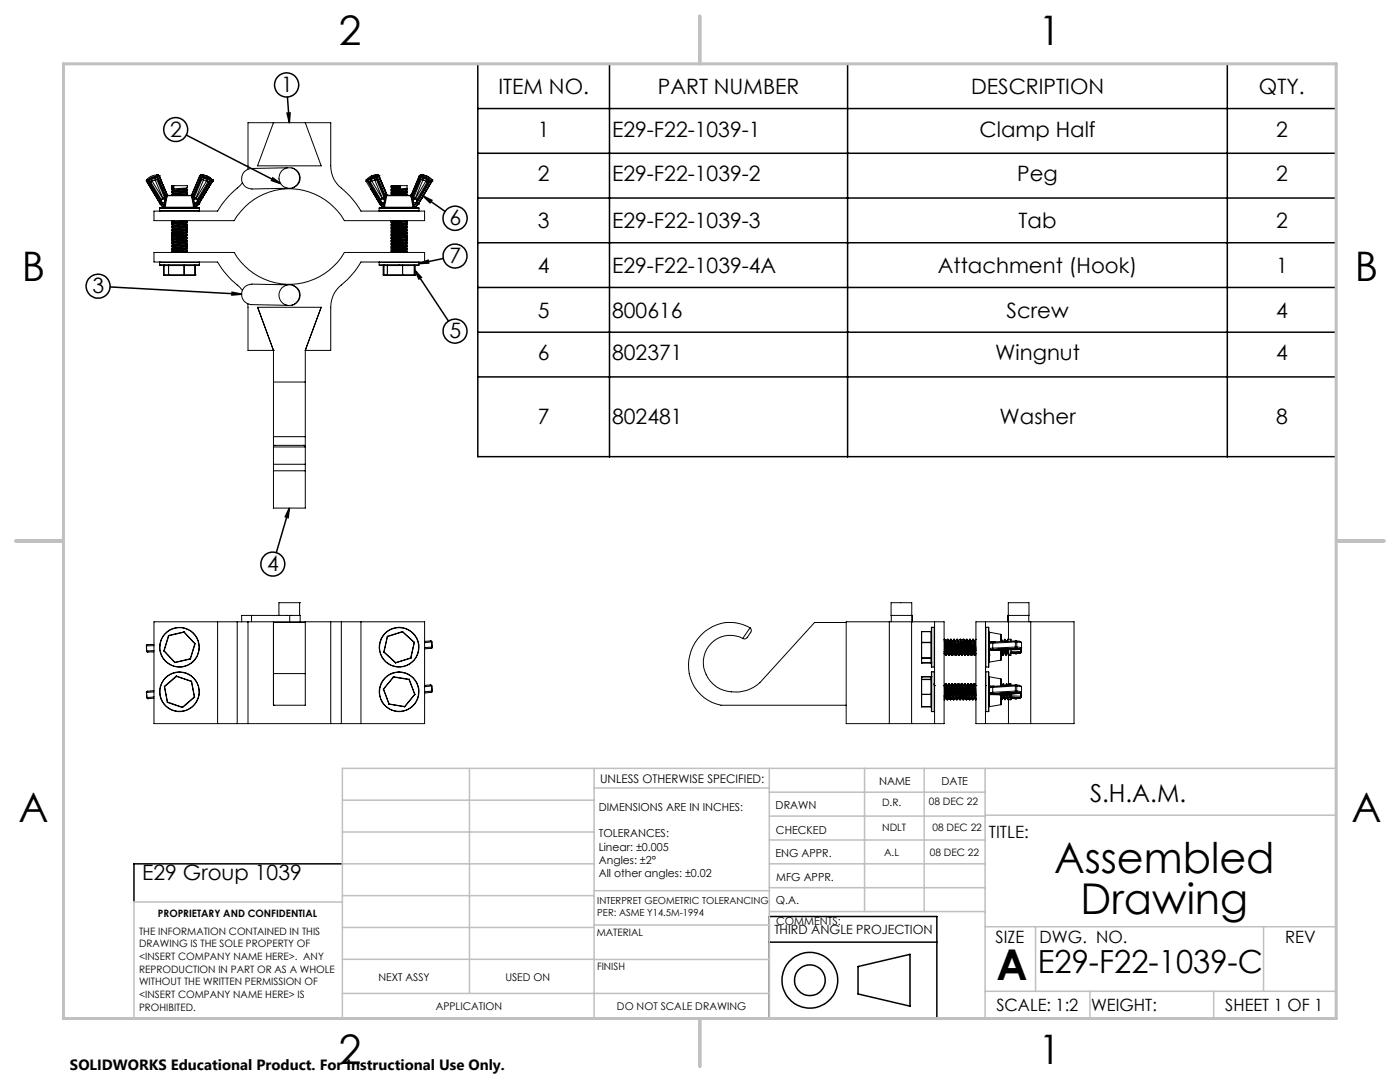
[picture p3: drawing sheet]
<svg xmlns="http://www.w3.org/2000/svg" width="279mm" height="216mm" viewBox="0 0 279 216" stroke-linecap="round" stroke-linejoin="round" font-family="sans-serif">
<defs><g id="words">
<g font-size="8.5">
<text x="210.4" y="174.2">Assembled</text>
<text x="215.6" y="182.3">Drawing</text>
<text x="198.9" y="195.5">A</text>
</g>
<g font-size="8.1">
<text x="67.6" y="8.9">2</text>
<text x="207.3" y="8.9">1</text>
<text x="4.4" y="56.1">B</text>
<text x="270.4" y="56.1">B</text>
<text x="3.7" y="164.1">A</text>
<text x="269.7" y="164.1">A</text>
<text x="67.6" y="212.4">2</text>
<text x="207.3" y="212.4">1</text>
</g>
<text font-size="6.3" x="207.1" y="194.1">E29-F22-1039-C</text>
<text font-size="4.9" x="217.6" y="160">S.H.A.M.</text>
<g font-size="4.2">
<text x="56.1" y="18.4">1</text>
<text x="99.5" y="18.7">ITEM NO.</text>
<text x="131.3" y="18.7">PART NUMBER</text>
<text x="193.8" y="18.7">DESCRIPTION</text>
<text x="251.2" y="18.7">QTY.</text>
<text x="33.9" y="27.3">2</text>
<text x="107.3" y="27.3">1</text>
<text x="122.1" y="27.3">E29-F22-1039-1</text>
<text x="195.5" y="27.3">Clamp Half</text>
<text x="254.7" y="27.3">2</text>
<text x="107.3" y="36.2">2</text>
<text x="122.1" y="36.2">E29-F22-1039-2</text>
<text x="203" y="36.2">Peg</text>
<text x="254.7" y="36.2">2</text>
<text x="89.7" y="45">6</text>
<text x="107.3" y="45.5">3</text>
<text x="122.1" y="45.5">E29-F22-1039-3</text>
<text x="203.3" y="45.5">Tab</text>
<text x="254.7" y="45.5">2</text>
<text x="89.7" y="52.5">7</text>
<text x="18.5" y="58.5">3</text>
<text x="107.3" y="54.4">4</text>
<text x="122.2" y="54.4">E29-F22-1039-4A</text>
<text x="187.2" y="54.4">Attachment (Hook)</text>
<text x="254.7" y="54.4">1</text>
<text x="107.3" y="63.4">5</text>
<text x="122.2" y="63.4">800616</text>
<text x="200.9" y="63.4">Screw</text>
<text x="254.7" y="63.4">4</text>
<text x="89.7" y="67.5">5</text>
<text x="107.3" y="71.9">6</text>
<text x="122.2" y="71.9">802371</text>
<text x="198.6" y="71.9">Wingnut</text>
<text x="254.7" y="71.9">4</text>
<text x="107.4" y="84.7">7</text>
<text x="122.2" y="84.7">802481</text>
<text x="199.5" y="84.7">Washer</text>
<text x="254.7" y="84.7">8</text>
<text x="53.3" y="114">4</text>
<text x="28.4" y="175.6">E29 Group 1039</text>
</g>
<g font-size="3.4">
<text x="197.3" y="167.2">TITLE:</text>
<text x="198.7" y="188.1">SIZE</text>
<text x="207.5" y="188.1">DWG. NO.</text>
<text x="256.5" y="188.2">REV</text>
<text x="198.8" y="201.7">SCALE: 1:2</text>
<text x="217.7" y="201.8">WEIGHT:</text>
<text x="244.5" y="201.7">SHEET 1 OF 1</text>
</g>
<text font-size="3" x="14" y="213.5">SOLIDWORKS Educational Product. For Instructional Use Only.</text>
<text font-size="2.5" x="154.5" y="186.4">THIRD ANGLE PROJECTION</text>
<text font-size="2.4" x="119.8" y="156.2">UNLESS OTHERWISE SPECIFIED:</text>
<g font-size="2.2">
<text x="119.5" y="161.8">DIMENSIONS ARE IN INCHES:</text>
<text x="154.8" y="161.4">DRAWN</text>
<text x="175.4" y="156.6">NAME</text>
<text x="187.9" y="156.7">DATE</text>
<text x="119.5" y="167.1">TOLERANCES:</text>
<text x="154.9" y="166.3">CHECKED</text>
<text x="119.5" y="169.7">Linear: ±0.005</text>
<text x="119.5" y="172.4">Angles: ±2°</text>
<text x="154.8" y="171">ENG APPR.</text>
<text x="119.5" y="175">All other angles: ±0.02</text>
<text x="154.9" y="175.7">MFG APPR.</text>
<text x="154.9" y="180.4">Q.A.</text>
<text x="154.9" y="184.6">COMMENTS:</text>
</g>
<g font-size="2.1">
<text x="75.5" y="195.7">NEXT ASSY</text>
<text x="100.9" y="195.7">USED ON</text>
<text x="86.9" y="201.5">APPLICATION</text>
<text x="123.1" y="201.6">DO NOT SCALE DRAWING</text>
</g>
<g font-size="2">
<text x="176" y="160.8">D.R.</text>
<text x="185.3" y="160.7">08 DEC 22</text>
<text x="176.1" y="165.7">NDLT</text>
<text x="186.1" y="165.7">08 DEC 22</text>
<text x="176.4" y="170.7">A.L</text>
<text x="185.6" y="170.7">08 DEC 22</text>
<text x="31.5" y="182.9">PROPRIETARY AND CONFIDENTIAL</text>
<text x="27.8" y="186.5">THE INFORMATION CONTAINED IN THIS</text>
<text x="27.8" y="189">DRAWING IS THE SOLE PROPERTY OF</text>
<text x="27.8" y="191.6">&lt;INSERT COMPANY NAME HERE&gt;. ANY</text>
<text x="119.1" y="186.7">MATERIAL</text>
<text x="27.8" y="194.1">REPRODUCTION IN PART OR AS A WHOLE</text>
<text x="27.8" y="196.6">WITHOUT THE WRITTEN PERMISSION OF</text>
<text x="119.1" y="193.5">FINISH</text>
<text x="27.8" y="199.1">&lt;INSERT COMPANY NAME HERE&gt; IS</text>
<text x="27.8" y="201.7">PROHIBITED.</text>
</g>
<g font-size="1.9">
<text x="119.2" y="180.5">INTERPRET GEOMETRIC TOLERANCING</text>
<text x="119.2" y="182.9">PER: ASME Y14.5M-1994</text>
</g>
</g></defs>
<g fill="none" stroke="#000" stroke-width=".2">
<path d="M29.2 35.9v.3M29.2 35.9l.3 .2M29.2 35.9h.1M29.2 36.2h.1M29.2 36.2l2.8 4.5M29.5 36.1l-.3 .1M29.5 36.1l2.7 4.4M29.7 36.3l2.5 4.1M29.8 36.3h-.1M29.8 36.3h.3M29.8 36.3l2.5 4.1M29.8 35.8l-.1 .2v.3"/>
<path d="M29.8 35.8h.1M29.9 35.8l.3 .1M29.9 35.8l-.2 .2 .1 .3M30.1 36.3l2.1 3.5M30.2 35.9l-.1 .4M30.2 35.9l.2 .3M30.4 36.2l-.3 .1M30.4 36.2l2.1 3.4M30.9 35.6l.4 .2M30.9 35.6l-.7 .3M30.9 35.6l.1 .3M31 35.9l-.6 .3"/>
<path d="M31 35.9l1.5 3.6M31.1 35.3l.4 .3M31.1 35.3l-.7 .2-.6 .3M31.1 35.3l.3 .3M31.1 35.3h.1M31.1 35.3l-.2 .3M31.1 35.3l-1.2 .5M31.2 34.9h.1M31.3 34.9l.3 .1M31.3 35.8l-.3 .1M31.3 35.8l1.5 3.6M31.4 35.6h.1"/>
<path d="M31.4 35.6l-.1 .2M31.4 35.6l1.6 3.8M31.5 35.2a2.09 2.09 0 0 0-2 .9M31.5 35.2l1.7 4.1M31.5 35.6l1.6 3.7M31.5 35v.2M31.5 35l.2 .1M31.5 35a2.61 2.61 0 0 0-2.3 .9M31.5 35h.1M31.6 35l.2 .1M31.7 35.1l1.8 3.9M31.7 35.1l-.2 .1"/>
<path d="M31.7 35.1h.1M31.8 35.1h.1M31.8 35.1l1.6 3.8M32.2 39.8l.1 .6M32.5 39.5l.3 .1M32.5 39.6l.3 .1M32.5 39.6l-.3 .2M32.5 39.5v.1M32.8 39.4v.2M32.8 39.7l-.6 .1M32.8 39.4l-.3 .1M32.8 39.4h.2"/>
<path d="M32.8 39.7l.1 .6M32.8 39.6v.1M33 39.4l.1 .1M33.1 39.5h.1M33.1 39.5l-.2 .8M33.1 39.5l-.3 .1M33.1 39.3v.2M33.1 39.3l-.1 .1M33.1 39.5l-.1 .8M33.2 38.8v.5M33.2 38.8l.1 .3M33.2 38.8l.1 .1"/>
<path d="M33.2 38.8l.2 .2M33.2 39.3h.1M33.2 39.3l-.4 1.9M33.3 39.3l-.4 1.9M33.3 39.1h.1M33.3 38.9l.1 .1M33.3 38.9h.1M33.3 39.1h4.9M33.3 39.1v.2M33.4 38.9l.1 .1M33.4 39l-.1 .1M33.4 39h.1"/>
<path d="M33.4 39h4.7M34.2 37.7l.4 .3M34.2 38.3l.4 .3M34.2 37.1l.4 .2M34.2 38.8l.4-.1-.4 .2M34.2 38.2l.1 .1M34.2 38.8l.1 .1M34.2 38.9v.1M34.4 38.2h-.1M34.4 38.8l-.1 .1M34.6 38.1l-.4 .2M34.6 37.5l-.4 .2"/>
<path d="M34.6 38v.1M34.6 38.6v.2M34.6 37.3v.2M34.6 38.6l-.4 .2M34.6 38l-.4 .2M34.6 38.1l-.4 .1M34.6 37.5h.1M34.7 37.3h-.1M34.7 37l-.4 .1M34.7 37v.6l-.5 .1M34.7 37h2.7v.5M34.7 37h-.5v.6h.2"/>
<path d="M37 37.8l-2.4 .3M37 38.5l-2.4 .2M37.1 39h.1M37.3 38h.1M37.3 38.6h.1M37.4 37.5l-3.1 .3M37.4 38.1l-3.1 .3M37.4 38.7l-2.9 .3M37.4 37.9h-.2M37.4 38.5h-.2M37.4 38.1a4.2 4.2 0 0 1-2.5 .4l-.3 .1M37.4 38.7l-.5 .3"/>
<path d="M37.4 37.5a4.2 4.2 0 0 1-2.5 .4l-.3 .1M37.4 38.5l-.3-.2v.2l.3 .1M37.4 37.9l-.3-.3v.2l.3 .2M37.4 38l-3.2 .3M37.4 38.6l-3.2 .3M37.4 37.9h.1M37.4 38v.1M37.4 38.5v.1M37.4 38.6v.1M38.1 39l.1 .1M38.1 39h.1M38.2 39.1h.1"/>
<path d="M38.2 39l.1 .1M38.2 39.1v.2M38.2 39.3l.4 1.9M38.3 38.9l-.2 .1M38.4 39.3h-.2M38.4 39.3l.4 1.9M38.4 38.8l-.2 .2M38.4 38.8v.5M38.4 38.8l-.1 .3M38.5 39.3v.2M38.5 39.3l.1 .1M38.5 39.5h.1"/>
<path d="M38.5 39.5l.1 .8M38.5 39.5l.2 .8M38.5 39.5l.3 .1M38.6 39.4l-.1 .1M38.6 39.4h.2M38.8 39.7l.6 .1M38.8 39.4v.2M38.8 39.4l.3 .1M38.8 39.7l-.1 .6M38.8 39.6v.1M39.1 39.5l-.3 .1M39.1 39.5v.1"/>
<path d="M39.1 39.6l.3 .2M39.1 39.6l-.3 .1M39.4 39.8l-.1 .6M39.8 35.1l-1.6 3.8-.1 .1M39.8 35.1h.1M39.9 35.1l.2 .1M39.9 35.1l-1.6 3.8M40 35l-.2 .1M40 35h.1M40.1 35a2.5 2.5 0 0 1 2.2 .9M40.1 35.2a2.09 2.09 0 0 1 2 .9M40.1 35v.2"/>
<path d="M40.1 35.6h.1M40.1 35l-.2 .1M40.1 35.2l-1.7 4.1M40.1 35.6l-1.6 3.7M40.1 35.6l.2 .2M40.1 35.6l-1.5 3.8M40.3 35.8l.3 .1M40.3 35.8l-1.5 3.6M40.4 34.9h.1M40.4 34.9l1 .2 1 .8M40.4 34.9l-.4 .1M40.5 35.3l1.2 .5"/>
<path d="M40.5 35.3l.1 .3M40.5 35.3l-.4 .3M40.5 35.3l.7 .2 .5 .3M40.5 35.3h.1M40.6 35.9l.6 .3M40.6 35.9l-1.5 3.6M40.6 35.6l.8 .3M40.6 35.6l-.3 .2M40.6 35.6v.3M41.2 36.2l.3 .1M41.2 36.2l-2.1 3.4M41.4 35.9l.1 .4"/>
<path d="M41.4 35.9l-.2 .3M41.5 36.3l-2.1 3.5M41.7 35.8l.1 .2v.3M41.7 35.8h.1M41.7 35.8l-.3 .1M41.7 35.8l.1 .5M41.8 36.3h.1M41.8 36.3h-.3M41.8 36.3l-2.5 4.1M42.1 36.1l.3 .1M42.1 36.1l-2.7 4.4M42.3 35.9l-.2 .2"/>
<path d="M42.3 35.9l.1 .3M42.3 35.9h.1M42.4 35.9v.2M42.4 35.9v.3M42.4 35.9h.1M42.4 36.2h.1M42.4 36.2l-2.8 4.5M42.4 36.2l-2.7 4.5M42.4 36.1v.1M49.4 33.8l.1-9.3h16.5v8.6a5.8 5.8 0 0 0 2.7 4.9l2.1 2.3 1.2 1.8h12.7v1.9h-16a12.7 12.7 0 0 0-22 0h-16v-1.9h12.7a18.1 18.1 0 0 1 4.4-5l.6-.6M54.6 24.5l-3.2 8.6h12.7l-3.2-8.6M57.3 33.5l-7.1 .1a2.05 2.05 0 0 0-2 2.1 2.05 2.05 0 0 0 2.1 2l7.1-.1"/>
<path d="M58.3 33.5a2.05 2.05 0 0 1 1.6 2 2.05 2.05 0 0 1-1.6 2M73.1 36.2l2.7 4.5M73.1 35.9v.3M73.1 35.9h.1M73.1 35.9l.2 .2M73.3 36.1l-.2 .1M73.3 36.1l2.7 4.4M73.6 36.3l2.5 4.1M73.6 36.3h.1M73.6 36.3h.3M73.7 35.8l-.2 .2 .1 .3M73.7 35.8h.1"/>
<path d="M73.7 35.8l.3 .1M73.7 35.8l-.1 .2v.3M73.9 36.3l2.1 3.5M73.9 37.6l1.9 3.1M74 35.9l-.1 .4M74 35.9l.2 .3M74.2 36.2l-.3 .1M74.2 36.2l2.1 3.4M74.8 35.6l.3 .2M74.8 35.6l-.8 .3M74.8 35.6v.3M74.8 35.9l-.6 .3"/>
<path d="M74.8 35.9l1.5 3.6M74.9 35.3l.4 .3M74.9 35.3l-.6 .2-.6 .3M74.9 35.3l.3 .3M74.9 35.3h.1M74.9 35.3l-.1 .3M74.9 35.3l-1.2 .5M75 34.9h.1M75 34.9l-.8 .2M75.1 35.8l-.3 .1M75.1 35.8l1.5 3.6M75.1 34.9h.1"/>
<path d="M75.1 34.9l.3 .1M75.2 35.6h.1M75.2 35.6l-.1 .2M75.2 35.6l1.6 3.8M75.3 35.2a2.09 2.09 0 0 0-2 .9M75.3 35.2l1.7 4.1M75.3 35.6l1.6 3.7M75.3 35l.2 .1M75.3 35v.2M75.3 35a2.5 2.5 0 0 0-2.2 .9M75.3 35h.1M75.4 35l.2 .1"/>
<path d="M75.4 35h.1M75.5 35.1l-.2 .1M75.5 35.1l1.6 3.8M75.5 35.1h.1M75.6 35.1h.1M75.6 35.1l1.6 3.8M76 39.8l.1 .6M76.3 39.5l.4 .1M76.3 39.6l.3 .1M76.3 39.6l-.3 .2M76.3 39.5v.1M76.6 39.4l.1 .2"/>
<path d="M76.6 39.7l-.6 .1M76.6 39.4l-.3 .1M76.6 39.4h.2M76.6 39.7l.1 .6M76.7 39.6l-.1 .1M76.8 39.4l.1 .1M76.9 39.5h.1M76.9 39.5l-.2 .8M76.9 39.5l-.2 .1M76.9 39.3v.2M76.9 39.3l-.1 .1M76.9 39.5l-.1 .8"/>
<path d="M77 39.3h.1M77 38.8v.5M77 38.8l.1 .3M77 38.8l.1 .1M77 39.3l-.4 1.9M77.1 39.3l-.3 1.9M77.1 39.1h.1M77.1 38.9l.2 .1M77.1 38.9h.1M77.2 39.1l-.1 .2M77.2 39.1h4.8M77.2 38.9l.1 .1"/>
<path d="M77.2 38.9l.2 .1zM77.2 38.9h.1M77.3 39h4.6M77.3 39l-.1 .1M78.1 38.1l.2 .2M78.1 38.8l.2 .1M78.1 37.5l.2 .1M78.1 37.9l.3 .2M78.1 38.5l.3 .2M78.1 37.3l.3 .1M78.1 37.8v.1M78.1 38v.1"/>
<path d="M78.1 38.7v.1M78.2 38.6l-.1 .1M78.2 38h-.1M78.3 38h-.2M78.3 38.6l-.2 .1M78.4 37.4l-.3 .1M78.4 38.1h-.3M78.4 38.7l-.3 .1M78.4 38.2l-.3 .2M78.4 38.8l-.2 .2M78.4 37.6l-.3 .2M78.4 38.1v.1"/>
<path d="M78.4 38.7v.1M78.4 37.4v.2M79.8 37.3l-1.4 .1M79.8 37.4l-1.4 .2M79.8 37.4l.1 .2M79.8 37.3v.1M79.9 37.6l-1.8 .2M79.9 37h1.3v.5M79.9 37h-1.8v.5M79.9 37l-1.8 .2M79.9 37v.6M79.9 37l-.1 .3"/>
<path d="M80.9 37.7l-2.5 .4M80.9 38.4l-2.5 .3M80.9 37.9l-2.5 .3M80.9 38.5l-2.5 .3M80.9 38.4l.3-.2-3.1 .2M80.9 37.7l.3-.1-3.1 .3M80.9 38.5l.3 .2M80.9 37.9l.3 .2M80.9 38.4v.1M80.9 37.7v.2M81.1 38.3h.1M81.1 38.9l.1 .1"/>
<path d="M81.1 37.6l.1 .1M81.2 37.8l-.3 .1M81.2 38.5h-.3M81.2 38.1l-3.1 .3M81.2 38.7l-2.6 .3M81.2 38.8l-1.5 .2M81.2 37.8l-.2 .2M81.2 38.5l-.2 .1M81.2 38.8l-.2 .2M81.2 37.7l-.3 .1M81.2 38.3l-.3 .1M81.2 37.7v.1"/>
<path d="M81.2 38.1v.1M81.2 38.3v.2M81.2 38.7v.1M81.9 39l.1 .1M81.9 39h.1M82 39l.1 .1M82 39.1l.1 .2M82 39.1h.1M82.1 39.3l.3 1.9M82.1 38.9l-.1 .1M82.2 39.3l.3 1.9M82.2 38.8v.5"/>
<path d="M82.2 38.8l-.1 .1M82.2 39.3h-.1M82.2 38.8l-.1 .3M82.2 38.8l-.2 .2M82.3 39.5h.1M82.3 39.5l.1 .8M82.3 39.3v.2M82.3 39.3v.1M82.3 39.5l.2 .1M82.3 39.4v.1M82.3 39.4h.3M82.5 39.6l.1 .1"/>
<path d="M82.6 39.4l.3 .1M82.6 39.7l.6 .1M82.6 39.4l-.1 .2M82.6 39.7l-.2 .6M82.9 39.6l.3 .2M82.9 39.6l-.3 .1M82.9 39.5l-.4 .1M82.9 39.5v.1M83.2 39.8l-.1 .6M83.7 35.1l.2 .1M83.7 35.1h.1M83.7 35.1l-1.6 3.8"/>
<path d="M83.9 35l-.2 .1M83.9 35a2.61 2.61 0 0 1 2.2 .9M83.9 35.2a2.09 2.09 0 0 1 2 .9M83.9 35v.2M83.9 35.6h.1M83.9 35h.1M83.9 35.2l-1.7 4.1M83.9 35.6l-1.6 3.7M83.9 35.6l.2 .2M83.9 35.6l-1.6 3.8M84.1 35.8l.3 .1M84.1 35.8l-1.5 3.6"/>
<path d="M84.2 34.9h.1M84.2 34.9l1 .2M84.2 34.9l-.3 .1M84.2 34.9a2.62 2.62 0 0 1 2 1M84.3 35.3l.6 .2 .6 .3M84.3 35.3l-.4 .3M84.3 35.3l1.2 .5M84.3 35.3h.1M84.3 35.3l.2 .3M84.4 35.9l.6 .3M84.4 35.9l-1.5 3.6M84.5 35.6l.7 .3"/>
<path d="M84.5 35.6l-.4 .2M84.5 35.6l-.1 .3M84.7 38.8l-1.2 1.9M85 36.2l.3 .1M85 36.2l-2.1 3.4M85.2 35.9l.1 .4M85.2 35.9l-.2 .3M85.3 36.3l-2.1 3.5M85.4 37.6l-1.9 3.1M85.5 35.8l.1 .2-.1 .3M85.5 35.8l-.3 .1M85.5 35.8l.2 .3-.1 .2"/>
<path d="M85.5 35.8h.1M85.5 36.3h.1M85.5 36.3h-.2M85.5 36.3l-2.4 4.1M85.6 36.3l-2.5 4.1M85.9 36.1l.2 .1M85.9 36.1l-2.7 4.4M86.1 35.9v.3M86.1 35.9l-.2 .2M86.1 36.2l-2.7 4.5M86.1 35.9h.1M86.1 36.2h.1"/>
<path d="M86.2 35.9v.3M86.2 35.9h.1M86.2 36.2h.1M86.2 36.2l-2.7 4.5M31.9 42.1h.1M31.9 41.5h7.9M31.9 52.9h.1M31.9 42.1h7.9M31.9 52.4h.1M31.9 52.4h7.9M31.9 52.9h7.9M31.9 41.5v.6"/>
<path d="M31.9 52.4v.5M31.9 52.3v.1M32 40.7h.1M32 40.7l.8 .7M32.2 40.5l.6 .7M32.2 40.5l-.2 .2M32.2 40.4l.1 .1M32.3 40.5h.1M32.3 40.4h-.1M32.3 40.4v.1M32.7 53h.1M32.7 54.9h.1"/>
<path d="M32.7 53v1.9M32.7 53h6.2M32.7 54.9h6.2M32.8 41.4v.1M32.8 54.9h6.1M32.8 41.5h.1M32.8 41.3l.1 .2M32.8 41.3v.1M32.8 41.2v.1M32.8 41.2h.1M32.9 41.3h5.8M32.9 41.3l.1 .2"/>
<path d="M32.9 40.4l-.1 .3-.5-.2M32.9 40.4h.1M32.9 40.4l-.6 .1M32.9 40.3h.1M32.9 41.3l-.1 .2M32.9 40.3v.1M32.9 41.2v.1M32.9 40.4l-.2 .4-.4-.3M33 40.3l-.1 .1M33.6 53h.1M33.6 54.9h.1M33.6 53v1.9"/>
<path d="M33.7 53v1.9M34.2 44l.4 .3M34.2 44.7l.4 .2M34.2 45.3l.4 .3M34.2 45.9l.4 .3M34.2 46.6l.4 .2M34.2 47.2l.4 .3M34.2 47.8l.4 .3M34.2 48.5l.4 .3M34.2 49.1l.4 .3M34.2 49.7l.4 .3M34.2 44.5h.4l-.4 .2"/>
<path d="M34.2 45.8l.4-.1-.4 .2M34.2 46.4h.4l-.4 .2M34.2 47.1l.4-.1-.4 .2M34.2 48.3h.4l-.4 .2M34.2 49l.4-.1-.4 .2M34.2 44.5l.2 .1M34.2 47.1h.2M34.2 49.6h.2M34.2 45.2l.1 .1M34.2 45.8l.1 .1M34.2 46.4l.1 .1M34.2 47.7l.1 .1"/>
<path d="M34.2 48.3l.1 .1M34.2 49l.1 .1M34.2 50.2l.1 .1M34.4 45.2h-.1M34.4 45.8l-.1 .1M34.4 46.5h-.1M34.4 47.7l-.1 .1M34.4 48.4h-.1M34.4 49h-.1M34.4 50.3h-.1M34.6 45.1l-.4 .2M34.6 47.6l-.4 .2"/>
<path d="M34.6 49.5l-.4 .2M34.6 44.3v.2M34.6 44.9v.2M34.6 45.6v.2M34.6 46.2v.2M34.6 46.8v.2M34.6 47.5v.2M34.6 48.1v.2M34.6 48.8v.1M34.6 49.4v.2M34.6 50v.2M34.6 44.3l-.4 .2"/>
<path d="M34.6 44.9l-.4 .3M34.6 45.6l-.4 .2M34.6 46.2l-.4 .2M34.6 46.8l-.4 .3M34.6 47.5l-.4 .2M34.6 48.1l-.4 .2M34.6 48.8l-.4 .2M34.6 49.4l-.4 .2M34.6 50l-.4 .2M34.6 45.1l-.4 .1M34.6 47.6l-.4 .1M34.6 49.5l-.4 .1"/>
<path d="M34.8 44l-.5 .1M36.7 53h.1M36.7 54.9h.1M36.7 53v1.9M36.8 53v1.9M37 44l-2.4 .3M37 44.2l-2.4 .3M37 44.8l-2.4 .3M37 45.4l-2.4 .3M37 46.1l-2.4 .3M37 46.7l-2.4 .3M37 47.3l-2.4 .3"/>
<path d="M37 48l-2.4 .3M37 48.6l-2.4 .3M37 49.2l-2.4 .3M37 49.9l-2.4 .3M37.1 44l.3 .3M37.1 50.4h.1M37.1 44l.3 .2M37.3 44.3h.1M37.3 44.9h.1M37.3 45.6h.1M37.3 46.8h.1M37.3 47.5h.1"/>
<path d="M37.3 48.8h.1M37.3 49.4h.1M37.3 50h.1M37.4 44.5l-3.1 .3M37.4 45.1l-3.1 .3M37.4 45.7l-3.1 .3M37.4 46.4l-3.1 .3M37.4 47l-3.1 .3M37.4 47.6l-3.1 .3M37.4 48.3l-3.1 .3M37.4 48.9l-3.1 .3M37.4 49.5l-3.1 .3"/>
<path d="M37.4 50.2l-2.6 .2M37.4 44.2h-.2M37.4 44.8l-.2 .1M37.4 45.5h-.2M37.4 46.1h-.2M37.4 46.7l-.2 .1M37.4 47.4h-.2M37.4 48h-.2M37.4 48.6l-.2 .1M37.4 49.3h-.2M37.4 49.9l-.2 .1M37.4 44.5a4.2 4.2 0 0 1-2.5 .4h-.3"/>
<path d="M37.4 45.1a4.2 4.2 0 0 1-2.5 .4l-.3 .1M37.4 45.7a4.2 4.2 0 0 1-2.5 .4l-.3 .1M37.4 46.4a4.2 4.2 0 0 1-2.5 .4h-.3M37.4 47a4.2 4.2 0 0 1-2.5 .4l-.3 .1M37.4 47.6a4.2 4.2 0 0 1-2.5 .4l-.3 .1M37.4 48.3a4.2 4.2 0 0 1-2.5 .4l-.3 .1M37.4 48.9a4.2 4.2 0 0 1-2.5 .4l-.3 .1M37.4 49.5a4.2 4.2 0 0 1-2.5 .5h-.3M37.4 50.2l-.4 .1M37.4 50.1l-3.1 .3 .3-.2h-.4M37.4 44.8l-.3-.2v.2l.3 .2M37.4 45.5l-.3-.2v.1l.3 .2"/>
<path d="M37.4 46.1l-.3-.2v.2l.3 .1M37.4 46.7l-.3-.2v.2l.3 .2M37.4 47.4l-.3-.2v.1l.3 .2M37.4 48l-.3-.2v.2l.3 .2M37.4 48.6l-.3-.2v.2l.3 .2M37.4 49.3l-.3-.2v.1l.3 .2M37.4 49.9l-.3-.2v.2l.3 .2M37.4 44.3l-3.2 .4M37.4 45l-3.2 .3M37.4 45.6l-3.2 .3M37.4 46.2l-3.2 .4M37.4 46.9l-3.2 .3"/>
<path d="M37.4 47.5l-3.2 .3M37.4 48.2l-3.2 .3M37.4 48.8l-3.2 .3M37.4 49.4l-3.2 .3M37.4 44.2v.1M37.4 44.3v.2M37.4 44.8v.1M37.4 45v.1M37.4 45.5h.1M37.4 45.6v.1M37.4 46.1l-.1 .1M37.4 46.2v.2"/>
<path d="M37.4 46.7v.1M37.4 46.9v.1M37.4 47.4h.1M37.4 47.5v.1M37.4 48l-.1 .1M37.4 48.2v.1M37.4 48.6v.1M37.4 48.8v.1M37.4 49.3v.1M37.4 49.4v.1M37.4 49.9v.1M37.4 50.1v.1"/>
<path d="M38.6 41.2l.1 .1M38.6 40.3h.1M38.6 40.3v.1M38.6 40.4l.3 .4 .4-.3M38.6 40.4h.1M38.7 41.3l-.1 .2M38.7 41.3v.1M38.7 40.4l.1 .3 .5-.2M38.7 40.4l.6 .1M38.7 40.3v.1M38.7 41.4v.1M38.7 41.4l.1 .1"/>
<path d="M38.8 41.2h-.2M38.8 41.2v.1M38.8 41.5h-.1M38.8 41.5h.1M38.8 41.3l-.1 .1M38.8 41.3v.1M38.8 41.4v.1M38.8 41.4h.1M38.9 53h.1M38.9 54.9h.1M38.9 53v1.9M39.3 40.5h.1"/>
<path d="M39.3 40.4h.1M39.3 40.4v.1M39.4 40.5l.2 .2M39.4 40.5l-.6 .7M39.6 40.7l-.8 .7M39.6 40.7h.1M39.7 40.7l-.9 .7M39.7 40.7h.1M39.7 40.7l-.9 .8M39.7 52.3l.1 .1M39.8 42.1h-.1M39.8 52.9h-7.9"/>
<path d="M39.8 41.5v.6M39.8 52.4v.5M48.4 57.9l-.6-.6a17.8 17.8 0 0 1-4.4-5h-12.7v-1.9h16a12.7 12.7 0 0 0 22 0h16v1.9h-12.7a18.1 18.1 0 0 1-4.4 5 5.5 5.5 0 0 0-1.6 4v8.6h-5.1M57.4 56.8l-7.1-.1a2.05 2.05 0 0 0-2.1 2 2.05 2.05 0 0 0 2 2.1l7.1 .1M58.3 56.9a2.05 2.05 0 0 1 1.6 2 2.05 2.05 0 0 1-1.6 2M75.7 41.5h7.9M75.7 42.1h.1M75.7 52.9h7.9M75.7 42.1h7.9M75.7 52.4h7.9M75.7 41.5v.6M75.7 52.4v.5"/>
<path d="M75.7 52.3v.1M75.8 40.7h.1M75.8 40.7l.8 .7M76 40.5l.6 .7M76 40.5l-.2 .2M76.1 40.4v.1M76.1 40.4h.1M76.1 40.5h.1M76.5 53h.1M76.5 54.9h.1M76.5 53v1.9M76.5 53h6.3"/>
<path d="M76.5 54.9h6.3M76.6 54.9h.1M76.6 41.4v.1M76.6 53h.1M76.6 53v1.9M76.6 41.5h.1M76.6 41.2h.2M76.6 41.2v.1M76.6 41.3l.2 .2M76.6 41.3v.1M76.7 41.3l.1 .2M76.7 41.3h5.7"/>
<path d="M76.7 40.4l-.1 .3-.5-.2M76.7 40.4h.1M76.7 40.4l-.6 .1M76.7 40.3h.1M76.7 41.3l-.1 .2M76.7 40.3v.1M76.8 41.2l-.1 .1M76.8 40.4l-.3 .4-.4-.3M76.8 40.3v.1M77.3 53h.1M77.3 54.9h.1M77.3 53v1.9"/>
<path d="M78.1 44.5l.2 .1M78.1 45.1l.2 .2M78.1 45.8l.2 .1M78.1 46.4l.2 .1M78.1 47l.2 .2M78.1 47.7l.2 .1M78.1 48.3l.2 .1M78.1 48.9l.2 .2M78.1 49.6l.2 .1M78.1 50.2l.2 .1M78.1 44.2l.3 .2M78.1 44.9l.3 .1"/>
<path d="M78.1 45.5l.3 .2M78.1 46.1l.3 .2M78.1 46.8l.3 .2M78.1 47.4l.3 .2M78.1 48l.3 .2M78.1 48.7l.3 .2M78.1 49.3l.3 .2M78.1 50l.3 .1M78.1 44.4v.1M78.1 44.8h.1M78.1 45v.1M78.1 45.6v.2"/>
<path d="M78.1 46.3v.1M78.1 46.9v.1M78.1 47.3v.1M78.1 47.6v.1M78.1 48.2v.1M78.1 48.8v.1M78.1 49.2v.1M78.1 49.5v.1M78.1 49.8v.1M78.1 50.1v.1M78.2 44.3l-.1 .1M78.2 44.9l-.1 .1"/>
<path d="M78.2 45.6h-.1M78.2 46.2l-.1 .1M78.2 46.8l-.1 .1M78.2 47.5l-.1 .1M78.2 48.1l-.1 .1M78.2 48.8h-.1M78.2 49.4l-.1 .1M78.2 50l-.1 .1M78.2 44l-.1 .1M78.3 44.3l-.2 .1M78.3 45h-.2M78.3 45.6h-.2"/>
<path d="M78.3 46.2l-.2 .1M78.3 46.9h-.2M78.3 47.5l-.2 .1M78.3 48.2h-.2M78.3 48.8h-.2M78.3 49.4l-.2 .1M78.3 50.1h-.2M78.4 44.4l-.3 .1M78.4 45l-.3 .1M78.4 45.7l-.3 .1M78.4 46.3l-.3 .1M78.4 47h-.3"/>
<path d="M78.4 47.6l-.3 .1M78.4 48.2l-.3 .1M78.4 48.9h-.3M78.4 49.5l-.3 .1M78.4 50.1l-.3 .1M78.4 44.6l-.3 .2M78.4 45.2l-.3 .2M78.4 45.8l-.3 .2M78.4 46.5l-.3 .2M78.4 47.1l-.3 .2M78.4 47.7l-.3 .2M78.4 48.4l-.3 .2"/>
<path d="M78.4 49l-.3 .2M78.4 49.6l-.3 .2M78.4 44.4v.2M78.4 45v.2M78.4 45.7v.1M78.4 46.3v.2M78.4 47v.1M78.4 47.6v.1M78.4 48.2v.2M78.4 48.9v.1M78.4 49.5v.1M78.4 50.1v.2"/>
<path d="M78.4 50.3l-.2 .1M78.9 44l-.8 .1M80.1 50.4l1.1-.1-.2 .1M80.1 44l-2 .1M80.3 53h.1M80.3 54.9h.1M80.3 53v1.9M80.4 53v1.9M80.9 44.1l-2.5 .3M80.9 44.7l-2.5 .3M80.9 45.4l-2.5 .3M80.9 46l-2.5 .3"/>
<path d="M80.9 46.6l-2.5 .4M80.9 47.3l-2.5 .3M80.9 47.9l-2.5 .3M80.9 48.5l-2.5 .4M80.9 49.2l-2.5 .3M80.9 49.8l-2.5 .3M80.9 44.2l-2.5 .4M80.9 44.9l-2.5 .3M80.9 45.5l-2.5 .3M80.9 46.1l-2.5 .4M80.9 46.8l-2.5 .3M80.9 47.4l-2.5 .3"/>
<path d="M80.9 48l-2.5 .4M80.9 48.7l-2.5 .3M80.9 49.3l-2.5 .3M80.9 50l-2.5 .3M80.9 44.7l.3-.1-3.1 .2M80.9 45.4l.3-.2-3.1 .2M80.9 47.3l.3-.2-3.1 .3M80.9 47.9l.3-.2-3.1 .2M80.9 49.2l.3-.2-3.1 .3M80.9 49.8l.3-.2-3.1 .3M80.9 44.2l.3 .3M80.9 44.9l.3 .2"/>
<path d="M80.9 45.5l.3 .2M80.9 46.1l.3 .3M80.9 46.8l.3 .2M80.9 47.4l.3 .2M80.9 48l.3 .3M80.9 48.7l.3 .2M80.9 49.3l.3 .2M80.9 50l.3 .2M80.9 44.1v.1M80.9 44.7v.2M80.9 45.4v.1M80.9 46v.1"/>
<path d="M80.9 46.6v.2M80.9 47.3v.1M80.9 47.9v.1M80.9 48.5v.2M80.9 49.2v.1M80.9 49.8v.2M81 44l-.1 .1M81.1 44.6l.1 .1M81.1 45.3h.1M81.1 45.9l.1 .1M81.1 46.5l.1 .1M81.1 47.2h.1"/>
<path d="M81.1 47.8l.1 .1M81.1 48.4l.1 .1M81.1 49.1h.1M81.1 49.7l.1 .1M81.1 50.3l.1 .1M81.2 44v.1M81.2 44.2h-.3M81.2 44.8l-.3 .1M81.2 45.4l-.3 .1M81.2 46.1h-.3M81.2 46.7l-.3 .1M81.2 47.3l-.3 .1"/>
<path d="M81.2 48h-.3M81.2 48.6l-.3 .1M81.2 49.2l-.3 .1M81.2 49.9l-.3 .1M81.2 44.5l-3.1 .3M81.2 45.1l-3.1 .3M81.2 45.7l-3.1 .3M81.2 46.4l-3.1 .3M81.2 47l-3.1 .3M81.2 47.6l-3.1 .3M81.2 48.3l-3.1 .3M81.2 48.9l-3.1 .3"/>
<path d="M81.2 49.5l-3.1 .3M81.2 50.2l-2.3 .2M81.2 45.8l-3.1 .2M81.2 46.5l-3.1 .2M81.2 48.4l-3.1 .2M81.2 44.2l-.2 .1M81.2 44.8l-.2 .1M81.2 45.4l-.2 .2M81.2 46.1l-.2 .1M81.2 46.7l-.2 .1M81.2 47.3l-.2 .2M81.2 48l-.2 .1"/>
<path d="M81.2 48.6l-.2 .2M81.2 49.2l-.2 .2M81.2 49.9l-.2 .1M81.2 45.8l-.3 .2M81.2 46.5l-.3 .1M81.2 48.4l-.3 .1M81.2 44.1h-.3M81.2 44.7l-.3 .1M81.2 45.3l-.3 .1M81.2 46h-.3M81.2 46.6l-.3 .1M81.2 47.2l-.3 .1"/>
<path d="M81.2 47.9h-.3M81.2 48.5l-.3 .1M81.2 49.1l-.3 .1M81.2 49.8h-.3M81.2 44.1v.1M81.2 44.5h.1M81.2 44.7v.1M81.2 45.1v.1M81.2 45.3v.1M81.2 45.7v.1M81.2 46v.1M81.2 46.4h.1"/>
<path d="M81.2 46.6v.1M81.2 47v.1M81.2 47.2v.1M81.2 47.6v.1M81.2 47.9v.1M81.2 48.3h.1M81.2 48.5v.1M81.2 48.9v.1M81.2 49.1v.1M81.2 49.5v.1M81.2 49.8v.1M81.2 50.2h.1"/>
<path d="M82.4 41.2v.1M82.4 40.4l.3 .4 .4-.3M82.4 40.4h.1M82.4 40.3h.1M82.4 40.3v.1M82.4 41.3l-.1 .2M82.4 41.3l.1 .1M82.4 40.4l.2 .3 .4-.2M82.4 40.4l.6 .1M82.5 41.4l-.1 .1M82.5 41.4l.1 .1M82.5 41.2h-.1"/>
<path d="M82.5 41.2l.1 .1M82.6 41.3l-.1 .1M82.6 41.3v.1M82.6 41.5h-.1M82.6 41.5h.1M82.6 41.4v.1M82.6 41.4h.1M82.7 52.9v.1M82.7 41.5h.1M82.7 41.5h-.1M82.7 41.4v.1M82.7 54.9h.1"/>
<path d="M82.7 53h.1M82.7 53v1.9M82.8 52.9v.1M82.8 54.9h-6.2M82.8 54.9h.1M82.8 53h.1M82.8 53v1.9M83 40.5h.1M83.1 40.4h.1M83.1 40.4l-.1 .1M83.1 40.4v.1M83.2 40.5l.2 .2"/>
<path d="M83.2 40.5l-.7 .7M83.4 40.7l-.8 .7M83.4 40.7h.1M83.5 40.7l-.8 .7M83.5 40.7h.1M83.6 52.3v.1M83.6 42.1h.1M83.6 41.5v.6M83.6 52.4v.5M49.4 60.6l.1 9.3h5.1M51.4 61.3l3.2 8.6M54.6 69.9h.1"/>
<path d="M54.6 69.9v17.2M54.6 76.2h6.3M60.9 69.9h.1M60.9 69.9v17.2M60.9 69.9l3.2-8.6h-12.7l3.2 8.6M54.6 89.2v3.4M54.6 93.9v7.5h6.3v-7.5M54.6 89.1l.2-.2h5.9l.2 .2M54.6 89.1v.1M54.6 87.1v2M54.6 92.6v1.3M54.6 87.1h6.3"/>
<path d="M54.6 92.6h6.3M54.6 89.2h6.3M54.6 93.9h6.3M60.9 89.2v3.4M60.9 89.1v.1M60.9 87.1v2M60.9 92.6v1.3M29.2 128.9h.1M29.2 128.9v1M29.2 138.2l.1 1M29.2 138.2h.1M29.2 129.9l.3 .2"/>
<path d="M29.2 129.9h.1M29.2 128.9l.1 1M29.2 138.2l.2 1M29.3 129.9l.2 .2M29.3 139.2l.3 .2M29.3 139.2h.1M29.4 139.2l.2 .2M29.4 137.9l-.2 .3M29.5 128.6l-.3 .3M30.7 130.1h-1.2M30.7 128.6h-1.2M30.7 139.3l-1.1 .1"/>
<path d="M30.7 137.8l-1.3 .1M30.7 129.8l-1.4 .1M30.7 128.8l-1.5 .1M30.7 139.1l-1.3 .1M30.7 138l-1.5 .2M32.7 129.8l.1 .1M32.7 129.8v.1M32.7 129.9l2.2 2.3M32.8 129.9h-.1M32.8 129.9l2.1 2.3M32.8 136.9v.1M32.8 137h.1"/>
<path d="M32.8 137l.6 3.1M33.6 126.8l.1 .1M33.6 126.8l-.9 3M33.7 126.8v.1M33.7 126.8h-.1M33.7 126.9l-.9 3M34.9 132.2h.1M35.2 134.9v.1M35.2 134.9h.1M35.2 134.9l-2.4 2M35.2 135l-2.4 2M35.2 135l3 1"/>
<path d="M35.2 134.9l3 1M36.7 126.1v.1M36.7 126.1h.1M36.7 126.1l-3 .7M36.7 126.2l-3 .7M36.7 126.2l2.2 2.2M36.8 126.1l-.1 .1M36.8 126.1l2.1 2.3M38 131.4v.1M38 131.4h.1M38 131.4l-3.1 .8M38 131.5l-3.1 .7"/>
<path d="M38.2 136h.1M38.2 135.9v.1M38.2 136l.6 3.1M38.8 139.1h.1M38.8 139.1l-2.4 2M38.8 139.1l-2.4 2.1M38.9 128.4h.1M38.9 128.4l-.9 3M43.4 124.1h3.9M43.4 124.1h-12.7v20.3h12.7M43.4 124.1v20.3M47.3 124.1h.9"/>
<path d="M47.3 124.1v20.3M48.2 124.1h1.3M49.5 124.1h16.5M49.5 124.1v20.3M50.2 122.8h9.7v1.3M50.2 122.8h-2v1.3M50.2 122.8v1.3M54.6 124.2v10.2M54.6 134.4v6.3M54.6 124.2h.1M54.6 134.4h6.3M54.6 124.2h6.3"/>
<path d="M54.6 124.1v16.6M57.8 122.8v1.3M59.8 120.3h.1M59.8 120.3h-4.1v2.5M59.8 120.3v2.5M60.9 124.2v10.2M60.9 134.4v6.3h-6.3M60.9 124.1v.1M66 124.1h2.1M66 124.1v20.3M68.1 124.1h3.9M68.1 124.1v20.3"/>
<path d="M72 124.1h12.7v20.3h-12.7M72 124.1v20.3M76.5 137.5h.1M76.5 137.5l1.1 3M76.6 137.5h-.1M76.6 137.5l1.1 3M76.6 130.1h.1M76.7 130.1h.1M76.6 130.1l2.3 2.2M76.7 130.1l2.3 2.1M77.3 127h.1M77.3 127l-.7 3.1"/>
<path d="M77.3 127l-.6 3.1M78.5 135.1h.1M78.5 135.1l-2 2.4M78.6 135v.1M78.6 135l-.1 .1M78.6 135.1l-2 2.4M78.6 135.1l3 .5M78.6 135l3.1 .5M78.9 132.3h.1M79 132.2v.1M79 132.2l-.1 .1M80.3 126v.1"/>
<path d="M80.3 126h.1M80.3 126.1l-3 .9M80.3 126l-3 1M80.3 126.1l2.4 2.1M80.4 126l-.1 .1M80.4 126l2.3 2.2M81.6 135.6h.1M81.6 135.6l1.2 2.9M81.7 135.5l-.1 .1M81.7 135.5v.1M81.7 135.6l1.1 2.9M82 131.3h.1"/>
<path d="M82 131.3l-3 .9M82 131.3l-3 1M82.7 128.2h.1M82.7 128.2l-.7 3.1M82.8 138.5h.1M82.8 138.5l-2 2.5M82.8 138.6l-2 2.4M84.7 136.8l1.3-.1 .2 .2M85.9 127.9l.3 .2M85.9 127.9l.2 .2M85.9 127.9l-1.2 .1M86 129.4l-1.3 .1"/>
<path d="M86 138.1l-1.3 .2M86.1 128.1h.1M86.1 136.9h.1M86.1 128.1l.2 1M86.1 136.9l.1 1M86.1 128.1l-1.4 .1M86.1 136.9l-1.4 .1M86.2 136.9l.1 1M86.2 129.1l-.2 .3M86.2 137.9l-.2 .2M86.2 129.1h.1M86.2 137.9h.1"/>
<path d="M86.2 129.1l-1.5 .1M86.2 137.9l-1.5 .1M86.3 129.1l-.3 .3M86.3 137.9l-.3 .2M149.7 125.3a.65 .65 0 0 1 .1 .9l-.7 1a.66 .66 0 0 1-.9 .2M149.7 125.3a8.1 8.1 0 0 0-11.8 4.5 8.1 8.1 0 0 0 6 10.9h25M149.7 125.3l-1.5 2.1M168.9 124.2h-6.3l-10.9 12a7.1 7.1 0 0 1-9.4 .3 5.5 5.5 0 0 1-1.1-7.2 5.5 5.5 0 0 1 7-1.9M177.5 124.1h4.4M177.5 124.1h-8.6v20.3h8.6M177.5 124.1v20.3M177.9 122.8v1.3"/>
<path d="M181.9 124.1h4.6M181.9 124.1v20.3M182 124.1v-3.8h-4.2v2.5h4.3v1.3M183.9 138.5v.1M183.9 126.1v6.2M183.9 135.1v5.9M183.9 135v.1M183.9 126v.1M183.9 135.5v.1M183.9 128.2h.1M183.9 131.3h.1M183.9 132.3h.1"/>
<path d="M183.9 135h.1M183.9 126h.1M183.9 135h1.9M183.9 126h1.9M183.9 132.3h1.9M183.9 128.2h1.9M183.9 126v2.2M183.9 128.2v3.1M183.9 131.3v1M183.9 135v.5M183.9 135.6v5.4M183.9 138.5h1.9"/>
<path d="M183.9 135.6h1.9M183.9 135.5h1.9M183.9 131.3h1.9M185.8 135h.1M185.8 126l.1 .1M185.8 132.3h.1M185.8 138.6h.1M185.8 135.5v.1M185.8 138.5v.1M185.8 128.2h.1M185.8 131.3h.1M185.8 126h.1"/>
<path d="M185.8 126v2.2M185.8 128.2v3.1M185.8 131.3v1M185.8 135v.5M185.8 135.6v5.4M185.9 125.2v7.9M185.9 134.1v7.9M185.9 125.2h.5M185.9 133.1h.5M185.9 134.1h.5M186.3 136.5l.2 .3M186.4 125.2h.1"/>
<path d="M186.4 134.1h.1M186.4 125.2v7.9M186.4 134.1v7.9M186.5 133.1h-.1M186.5 136.8h.1M186.5 124.1h1.9v20.3h-1.9M186.5 124.1v20.3M188.4 136.8h.1M188.4 136.8h.2M188.4 129.9l.3 .8M188.4 130.4h.1M188.4 138.8l.1 .8-.1-.1"/>
<path d="M188.4 136.8l.3 2.5M188.4 127.6l.3 3.1M188.4 127.6h.2M188.5 130.4l-.1 .1M188.5 127.6l.3 3.1 .2-.3M188.6 136.8l.3 2.5M188.6 127.6v.4M188.6 127.6l.2 .3M188.6 136.5l-.1 .3M188.7 136.5h.1l.2 .9 .2 2.2h-.2M188.7 136.5v.1M188.7 130.7h.2"/>
<path d="M188.7 139.3l-.1 .3M188.7 139.3h.2M188.7 139.3l.2 .3M188.7 136.5h.1M188.8 136.5l-.2 .3M188.8 136.5l.3 3.1M188.8 127.9h.1M188.8 127.9h-.1l.3 2.5M188.8 127.9l.3 2.5M188.8 130.6l.1 .1M188.9 136.5l.2 .3h.1M188.9 139.3l.2 .3"/>
<path d="M188.9 139.3v.3M189 130.4h.2M189 127.6h.2l.1 .4M189 127.6l.3 3.1M189 127.6v.1M189.1 136.8l.3 2.5M189.1 130.4l-.2 .3M189.1 127.6l.3 3.1 .3-.3M189.1 130.4l.2 .3M189.1 127.6h.1M189.2 136.8l.2-.3 .3 3.1M189.2 136.8l.3 2.5h-.1"/>
<path d="M189.2 127.6l.3 .3M189.3 136.5l-.2 .3M189.4 139.3l-.2 .3M189.4 139.3h.1M189.4 139.3l.2 .3M189.5 136.5l.3 3.1h-.2M189.5 130.6v.1h-.2M189.5 136.5h-.2v.1M189.5 136.5l.2 .3h.1M189.6 139.6l-.1-.3 .2 .3M189.6 130.4h.2M189.7 127.6l.3 3.1"/>
<path d="M189.7 127.6h.1M189.7 127.6l-.1 .1M189.7 136.8l.3 2.5M189.7 130.4l-.2 .3M189.8 130.4l.2 .3M189.8 130.4l-.3-2.3v-.2h-.2l.3 2.5M189.8 127.6l.3 3.1 .2-.3M189.8 136.8l.3 2.5h-.1M189.8 127.6l.1 .4M189.9 127.6l.2 .3M189.9 136.5l-.2 .3M190 136.6l-.1-.1h.2l.3 3.1h-.2l-.2-.3"/>
<path d="M190 139.3l-.2 .3M190 136.5h.1M190 136.5l-.2 .3M190 136.5l.4 3.1-.2-.3v.3M190.1 127.9l.3 2.5 .2 .3M190.1 127.9h-.2l.3 2.2 .1 .3h.1M190.1 130.6v.1h-.1M190.1 136.5l.2 .3M190.3 127.6l.3 3.1M190.3 127.6h.2M190.3 127.6v.1M190.3 136.8h.2"/>
<path d="M190.3 136.8l.3 2.5M190.4 130.4l-.2 .3M190.4 127.6l.3 3.1 .2-.3M190.5 136.8l.3 2.5h-.2M190.5 127.6v.4M190.5 127.6l.2 .3M190.5 136.5l-.1 .3M190.6 136.6v-.1h.1l.2 .9 .2 2.2h-.2M190.6 139.3l-.1 .3M190.6 139.3l.3 .3M190.6 136.5h.1M190.7 136.5l-.2 .3"/>
<path d="M190.7 136.5l.3 3.1M190.7 127.9h.1M190.7 127.9h-.1l.2 2.2 .1 .3h.2M190.7 127.9l.3 2.5M190.7 130.6l.1 .1h-.2M190.8 136.5l.2 .3h.1M190.9 139.6l-.1-.3 .2 .3M190.9 127.6h.2l.1 .4M190.9 127.6l.3 3.1M190.9 127.6v.1M191 136.8l.3 2.5M191 130.4l-.2 .3"/>
<path d="M191 127.6l.3 3.1 .3-.3M191 130.4l.2 .3M191 127.6h.1M191.1 136.8l.2-.3 .3 3.1M191.1 136.8l.3 2.5M191.1 127.6l.3 .3M191.2 136.5l-.2 .3M191.2 136.5h.2l.1 .9 .2 2.2h-.2M191.2 136.5v.1M191.2 130.7h.2M191.3 139.3l-.2 .3M191.3 139.3h.1"/>
<path d="M191.3 139.3l.2 .3M191.4 130.6v.1M191.4 136.5l.2 .3h.1M191.5 139.3l.1 .3M191.5 139.3v.3M191.5 130.4h.2M191.6 127.6h.1l.1 .4M191.6 127.6l.3 3.1M191.6 127.6l-.1 .1M191.6 136.8l.3 2.5M191.6 130.4l-.1 .3M191.7 127.6l.3 3.1 .2-.3"/>
<path d="M191.7 130.4l.2 .3M191.7 130.4l-.3-2.3v-.2h-.2l.3 2.5M191.7 127.6h.1M191.7 136.8l.4 2.5h-.2M191.8 127.6l.2 .3M191.8 136.5l-.2 .3M191.9 139.3l-.2 .3M191.9 136.5h.1M191.9 136.5l-.2 .3M191.9 136.5l.4 3.1M192 136.5l.3 3.1h-.2l-.2-.3M192 130.6l.1 .1h-.2"/>
<path d="M192 136.5h-.2l.1 .1M192.1 136.5l.1 .3h.2M192.1 139.6v-.3l.1 .3M192.2 127.6l.3 3.1M192.2 127.6h.2M192.2 127.6v.1M192.2 136.8l.3 2.5M192.3 130.4l-.2 .3M192.3 130.4l.2 .3M192.3 130.4l-.2-2.3-.1-.2h-.2l.3 2.2 .1 .3h.1M192.3 127.6l.3 3.1 .2-.3M192.4 136.8l.3 2.5h-.2"/>
<path d="M192.4 127.6v.4M192.4 127.6l.3 .3M192.4 136.5l-.1 .3M192.5 136.6v-.1h.2l.1 .9 .2 2.2h-.2M192.5 139.3l-.1 .3M192.5 139.3l.3 .3M192.5 136.5h.1M192.6 136.5l-.2 .3M192.6 136.5l.3 3.1-.2-.3 .1 .3M192.6 127.9l.3 2.5 .2 .3M192.6 127.9h-.1l.2 2.2 .1 .3h.2M192.7 130.6v.1h-.2"/>
<path d="M192.7 136.5l.2 .3M192.8 127.6l.3 3.1M192.8 127.6h.2M192.8 127.6v.1M192.9 136.8h.1M192.9 136.8l.3 2.5M192.9 130.4l-.2 .3M193 127.6l.3 3.1 .2-.3M193 136.8l.3 2.5M193 127.6l.1 .4M193 127.6l.2 .3M193.1 136.5l-.2 .3"/>
<path d="M193.1 136.6v-.1h.2l.1 .9 .2 2.2h-.2M193.1 130.7h.2M193.2 139.3l-.2 .3M193.2 139.3h.1M193.2 139.3l.2 .3M193.2 136.5h.1M193.2 136.5l-.2 .3M193.2 136.5l.3 3.1M193.2 127.9h.1M193.3 127.9h-.2l.3 2.2v.3h.2M193.3 127.9l.3 2.5M193.3 130.6v.1"/>
<path d="M193.3 136.5l.2 .3h.1M193.4 139.3l.1 .3M193.4 139.3v.3M193.5 127.6h.1l.1 .4M193.5 127.6l.3 3.1M193.5 127.6l-.1 .1M193.5 136.8l.3 2.5M193.5 130.4l-.1 .3M193.6 127.6l.3 3.1 .2-.3M193.6 130.4l.2 .3M193.6 127.6h.1M193.6 136.8l.3-.3 .3 3.1"/>
<path d="M193.6 136.8l.4 2.5h-.2M193.7 127.6l.2 .3M193.7 136.5l-.2 .3M193.7 136.5l.1 .1M193.7 136.5h.2M193.8 139.3l-.2 .3M193.8 139.3h.1M193.9 139.3l.1 .3M193.9 136.5l.3 3.1h-.1M193.9 130.6l.1 .1h-.2M194 136.5l.1 .3h.2M194 139.6v-.3l.1 .3"/>
<path d="M194.1 130.4h.1M194.1 127.6h.2v.4M194.1 127.6l.3 3.1M194.1 127.6v.1M194.1 136.8l.4 2.5M194.2 130.4l-.2 .3M194.2 130.4l.2 .3M194.2 130.4l-.2-2.3-.1-.2h-.2l.4 2.5M194.2 127.6l.3 3.1 .2-.3M194.3 136.8l.3 2.5h-.1M194.3 127.6l.3 .3M194.3 136.5l-.1 .3"/>
<path d="M194.4 136.6v-.1h.2l.2 2.3M194.5 139.3l-.2 .3M194.5 139.3l.3 .3M194.5 136.5h.1M194.5 136.5l-.2 .3M194.5 136.5l.3 3M194.5 127.9h-.1l.2 2.2 .2 .3M194.5 127.9l.3 2M194.6 130.6v.1h-.2M194.6 136.5l.2 .3M194.7 127.6h.1M194.7 127.6v.1"/>
<path d="M194.8 139.6l-.2-.3 .1 .3M194.8 136.8h.1M194.8 130.5l-.2 .2M196.7 133.1h.1M196.7 136.8h.1M196.7 124.1h9M196.7 124.1h-1.9v20.3h1.9M196.7 124.1v20.3M196.7 125.2h.1M196.7 134.1h.1M196.7 125.2v7.9M196.7 134.1v7.9"/>
<path d="M196.7 125.2h.6M196.7 133.1h.6M196.7 134.1h.6M197.3 125.2v7.9M197.3 134.1v7.9M197.3 132l.1 .1M197.3 129.4h.1M197.3 128.4v1M197.3 128.4h.1M197.3 129.7h.1M197.3 129.4l.1 .2M197.3 129.5l.1 .1"/>
<path d="M197.3 138.2l.1 .1M197.3 137.3v.9M197.3 137.3h.1M197.3 138.2h.1M197.3 138.6h.1M197.3 138.2l.1 .2M197.3 138.4h.1M197.3 130.4h.1M197.4 130.4l.2 .3M197.4 129.4v.2M197.4 128.4v1M197.4 138.3v.1"/>
<path d="M197.4 137.2v1.1M197.4 137.2l-.1 .1M197.4 129.6h.1M197.4 128.2l-.1 .2M197.4 128.2h.1M197.4 128.2l-.1 .1M197.4 137.1l-.1 .2M197.4 137.1h.1M197.4 137.1h-.1M197.4 129.6v.1M197.4 138.4v.2M197.4 126.2l-.1 .1"/>
<path d="M197.4 135l-.1 .1M197.4 129.6h.2M197.4 128.2v.2M197.4 129.7l.2 .1M197.4 128.1v.1M197.4 128.1h-.1M197.4 138.4l.2 .1M197.4 137.1v.1M197.4 138.6h.2M197.4 138.4h.1M197.4 136.9v.2M197.4 136.9l-.1 .1"/>
<path d="M197.4 129.7v2.4M197.4 126.2v1.9M197.4 138.6v2.4M197.4 135v1.9M197.4 126.2l2.3 .4M197.4 135l2.3 .5M197.6 137l-.2 .1M197.6 137h.1M197.6 129.8h1.9M197.6 129.6v.2M197.6 128.1v.1M197.6 128.1h-.2"/>
<path d="M197.6 136.9h.7M197.6 138.6h1.9M197.6 138.5v.1M197.6 136.9h-.2M197.6 128.2h-.2M197.6 128.1h1.1M197.6 136.9h.8M197.6 129.6l1.9 .1M197.6 138.5h1.9M198.1 129.3l.2 .3M198.1 129.3l-.7 .1M198.1 128.3l-.7 .1"/>
<path d="M198.1 138.1l.2 .3M198.1 138.1l-.7 .2M198.1 137.2h-.7M198.1 128.3v1M198.1 137.2v.9M198.3 129.6h-.7M198.3 128.1l-.7 .1M198.3 138.4l-.7 .1M198.3 128.1l-.2 .2M198.3 136.9l-.2 .3M198.3 138.4l-.3 .1h.5M198.3 129.6h-.3h.5"/>
<path d="M198.3 129.6h-.3h.4M198.3 138.4l-.3 .1h.4M198.3 138.4h.1M198.3 129.6h.1M198.4 129.6h.1M198.4 138.4h.1M198.4 138.4l.1 .1M198.4 138.5h.1M198.4 129.6h.8M198.4 138.5h.8M198.5 129.6h.1M198.5 138.5h.1"/>
<path d="M198.5 129.6l.7 .1M198.5 138.5h.7M199.1 129.6h-.6M199.1 138.4h.1M199.1 138.4l-.6 .1M199.2 138.4h.2M199.2 129.6h.1M199.2 138.4h.1M199.2 138.4v.1M199.2 129.7h.3M199.2 129.6h.3M199.2 129.6v.1"/>
<path d="M199.2 138.5h.3M199.2 138.5h.1M199.3 129.5l.1 .1M199.4 138.4h.1M199.4 129.6h.1M199.4 138.4l.1 .1M199.4 129.5v.1M199.5 129.6v.1M199.5 138.5h-.3M199.5 138.5h.1M199.5 129.7v.1M199.5 138.5v.1"/>
<path d="M199.5 129.8h.2M199.5 138.6h.2M199.7 129.6l-.2 .1M199.7 138.5h-.2M199.7 126.6l.1 1.4M199.7 135.5l.1 1.3M199.7 129.7l.1 .1M199.7 138.6h.1M199.7 129.8v1.9M199.7 126.6v1.4M199.7 138.6v2M199.7 135.5v1.3"/>
<path d="M199.7 131.7l-2.3 .4M199.7 129.7v.1M199.8 130.4h.2M199.8 129.7h-.1M199.8 138.5l-.1 .1M199.8 129.8l-.1 1.9M199.8 138.6l-.1 2M199.8 136.7l.2 .1 .3-.3v.3M199.8 130.4h.1M199.8 129.6l.1 .8 .2 .3M199.8 129.8h-.1M199.8 138.6h-.1"/>
<path d="M199.8 139.5l.1 .1M199.8 138.5l.2 1.1-.2-.3M199.9 128l-.1-.4 .2 .4M200 129.7l.1 1M200.1 138.5l.1 .8M200.1 129.6l.1 1.1M200.1 130.7h.1M200.2 139.3l-.2 .3M200.2 138.5l.1 .8h-.1M200.2 136.5l.1 .3M200.3 136.5l.3 .3M200.3 128l-.2-.1v.1"/>
<path d="M200.3 129.6l.1 .8h.2M200.4 138.5v.1a.97 .97 0 0 0 .2 1l-.1-1.1M200.4 130.4l-.2 .3M200.4 127.6l.2 .4M200.4 127.6l.1 .4M200.4 129.6l.2 .8M200.4 127.6v.1M200.6 130.4l.2 .3M200.7 138.5l.1 .8M200.7 129.6l.1 1.1M200.7 129.6l.2 1.1M200.8 130.7h.1"/>
<path d="M200.8 139.3h.2l.2 .3M200.8 139.3l-.2 .3M200.8 138.5l.1 .8h-.1M200.8 136.5l.1 .3M200.9 136.5l-.3 .3M200.9 136.5l.1 .3M200.9 136.5l.2 .3M200.9 128h-.1M200.9 129.6l.1 .8M201 138.5l.2 1.1h.6v-.1M201 130.4h.2M201.1 130.4l-.2 .3"/>
<path d="M201.1 129.6l.1 .8 .2 .3M201.1 127.6l.1 .4M201.1 127.6h.7M201.1 127.6l-.1 .1M201.1 138.5l.1 1M201.2 139.5h.6M201.2 127.6h.1M201.2 120.3h4.2v2.5h-4.2zM201.2 122.8h-.1v1.3M201.3 122.8v4.8M201.3 130.5v6.2M201.3 139.6v4.8"/>
<path d="M201.3 136.7l.2-.2h.3v.2M201.3 138.5l.1 .7M201.3 129.6l.1 1.1M201.4 139.2l-.2 .3M201.4 139.2h.1M201.5 138.5v.7M201.5 136.5v.2M201.5 139.2l.3 .3M201.6 138.4l.2 1.1M201.8 138.4v1.1M201.8 127.6v.3M201.8 129.6v1.1h-.4"/>
<path d="M201.8 127.6l-.1 .1M201.8 130.2h1.4M201.8 129.9l1.9 .1M201.8 130.2h1.8M201.8 130.2l.7 .1M201.8 138.9h1.9M201.8 139.2h.7M201.8 139.3l.7 .1M202.5 130.3v.1M202.5 130.3h.4M202.5 139.2v.2M202.5 139.2h.4"/>
<path d="M202.5 129.4h.5M202.5 129.4h.1M202.5 130.4h.5M202.5 130.4h.1M202.5 138.2h.5M202.5 138.2h.1M202.5 139.4h.5M202.5 139.4h.1M202.5 129.4l-4.1 .2M202.5 130.4h-.7h.9M202.5 139.4l-.7-.1 .9 .1M202.5 130.2v.1"/>
<path d="M202.6 139.2h-.1M202.6 129.1l.1 .3M202.6 129.1h.3M202.6 128.1h.3M202.6 137.9l.1 .2M202.6 137.9h.3M202.6 136.9h.3M202.6 128.1v1M202.6 136.9v1M202.6 129.1l-4.5 .2M202.6 128.1l-4.5 .2M202.6 137.9l-4.5 .2"/>
<path d="M202.6 136.9l-4.5 .3M202.7 127.9h.1M202.7 130.4h.1M202.7 136.7h.1M202.7 139.4h.1M202.7 129.4l.9 .1M202.7 138.1l.9 .3M202.7 127.9l-.1 .2M202.7 136.7l-.1 .2M202.7 127.9l-4.4 .2M202.7 136.7l-4.4 .2M202.7 138.1l-4.4 .3"/>
<path d="M202.7 129.4l-4.4 .2M202.8 127.9l.9 .1 .2 .3M202.8 136.7a1.02 1.02 0 0 1 1.1 .4M202.8 127.9l.1 .2M202.8 136.7l.1 .2M202.8 139.2h.1M202.8 130.2l.1 .1M202.9 129.1l.9 .1v.3M202.9 137.9l.9 .1 .1 .1-.1 .2M202.9 129.1l-.2 .3M202.9 130.3l.1 .1M202.9 137.9l-.2 .2"/>
<path d="M202.9 128.1l1 .2M202.9 136.9l1 .2M202.9 138.2l.1 .1M202.9 128.1v1M202.9 136.9v1M202.9 139.2l.1 .1M203 138.2l.3 .1M203 130.4h.1M203 139.3v.1M203 139.3l-.5 .1M203 129.4h.1M203 129.4l.4 .1"/>
<path d="M203 129.4l.5 .1M203 129.4l.2 .1M203 138.2l.5 .1M203 138.3l.2 .1M203 129.4l-3.6 .2M203 138.3l-3.6 .1M203.1 130.2l-.2 .1M203.1 139.2h-.2M203.2 130.2l.2 .1M203.2 139.2h.2M203.2 129.5h.1M203.2 130.2l.3 .1"/>
<path d="M203.2 138.4h.1M203.2 139.2h.3M203.2 130.2h.1M203.2 139.2h.1M203.2 139.2l-1.4-.1 1.8 .1M203.2 129.5l-3.7 .2M203.2 129.5l-3.7 .1M203.2 138.4l-3.7 .1M203.3 138.3h.1M203.3 129.5h.1M203.4 138.3h.1M203.4 130.2v.1"/>
<path d="M203.4 139.2h.1M203.4 129.5h.1M203.4 129.5h-.2M203.4 130.3h.1M203.4 130.3l-.4 .1M203.4 138.3l-.2 .1M203.4 139.2l-.4 .1M203.5 129.5h-.3M203.5 130.3l-.5 .1M203.5 138.3l-.3 .1M203.5 139.2l-.5 .2M203.6 130.2l-.9 .2"/>
<path d="M203.6 139.2l-.9 .2M203.6 138.4l-4.1 .1M203.6 129.5h.1M203.6 138.4h.1M203.6 129.5l-4.1 .2M203.6 138.4l-4 .1M203.7 130l-.1 .2M203.7 130h.1M203.7 138.9l-.1 .3M203.7 138.9l.1 .1M203.7 129.5v.5M203.7 138.3v.6"/>
<path d="M203.8 129.5h-.2M203.8 138.3l-.2 .1M203.8 130l-.2 .2M203.8 139l-.2 .2M203.8 129.3v.7M203.8 138.1v.9M203.8 130h.1M203.8 139h.1M203.9 130l-.2 .3-.9 .1M203.9 139l-.4 .3-.7 .1M203.9 128.3v1.7M203.9 137.1v1.9"/>
<path d="M205.3 122.8v1.3M205.7 124.1h8.6v20.3h-8.6M205.7 124.1v20.3M33.4 140.1h.1M33.4 140.1v.1M33.4 140.2l3 1M33.4 140.1l3 1M36.4 141.2h.1M36.4 141.1v.1M43.4 144.4h3.9M47.3 144.4h2.2M49.5 144.4h16.5"/>
<path d="M54.6 140.7h.1M66 144.4h2.1M68.1 144.4h3.9M77.6 140.5h.1M77.6 140.5l3.2 .5M77.7 140.5l3.1 .5M80.8 141h.1M177.5 144.4h4.4M181.9 144.4h4.6M183.9 141h.1M183.9 141h1.9M185.8 141h.1"/>
<path d="M185.9 142h.5M186.5 142h-.1M196.7 142h.1M196.7 144.4h4.6M196.7 142h.6M197.3 140.9l.1 .1M199.7 140.6l-2.3 .4M201.3 144.4h4.4"/>
<circle cx="57.7" cy="35.5" r="2.07"/>
<circle cx="57.7" cy="58.9" r="2.07"/>
<circle cx="35.8" cy="138" r="3.9"/>
<circle cx="35.8" cy="129.1" r="4"/>
<circle cx="35.8" cy="138" r="4"/>
<circle cx="35.8" cy="129.1" r="3.9"/>
<circle cx="79.6" cy="129.1" r="4"/>
<circle cx="79.6" cy="138" r="4"/>
<circle cx="79.7" cy="138" r="3.9"/>
<circle cx="79.7" cy="129.1" r="3.9"/>
</g>
<g fill="none" stroke="#000" stroke-width=".3">
<path d="M57.4 19.4l.3 5.1M95.4 12.7h171.3v78.4h-171.3zM121.6 12.7v78.4M169.2 12.7v78.4M244.9 12.7v78.4M37.2 27l18.8 9.6M54.4 35.5l1.6 1.1-1.8-.6zM57.3 22.6l.6-.1-.2 2zM84.5 39.1l1.7 .9-.4 .5zM84.5 39.1l4.3 3.1M95.4 21.7h171.3M95.4 30.6h171.3"/>
<path d="M95.4 39.5h171.3M22 57.3l26.2 1.4M46.3 58.3l1.9 .4-1.9 .2zM82.8 53.9l1.3 1.5-.5 .3zM82.8 53.9l6.7 10.2M83.6 52.6l1.8-.7 .1 .6zM88.5 51.6l-4.9 1M95.4 48.4h171.3M95.4 57.4h171.3M95.4 66.3h171.3M95.4 75.2h171.3M57.7 101.4l-.2 1.9-.6-.2z"/>
<path d="M57.7 101.4l-2.6 8.9M68.3 172.4h-41.6v7.6M153.5 188h33.5M153.5 182.9h33.5v20.3h-33.5zM171.2 192.9l10.4-2.5v10.4l-10.4-2.5z"/>
<circle cx="57.2" cy="17" r="2.41"/>
<circle cx="35" cy="25.9" r="2.39"/>
<circle cx="19.6" cy="57.1" r="2.39"/>
<circle cx="90.8" cy="51.1" r="2.38"/>
<circle cx="90.8" cy="43.6" r="2.41"/>
<circle cx="90.8" cy="66.1" r="2.38"/>
<circle cx="54.4" cy="112.6" r="2.39"/>
<circle cx="161.6" cy="195.6" r="3.1"/>
<circle cx="161.6" cy="195.6" r="5.5"/>
</g>
<g fill="none" stroke="#c0c0c0" stroke-width=".3">
<path d="M68.3 159.7h50.3M93.7 153.3v44.9M118.6 153.3v49.9M118.6 157.2h34.9M153.5 153.3v49.9M153.5 158.1h43.1M172.5 153.3v28.6M184.4 153.3v28.6M196.6 153.3v49.9M266.7 153.3h-198.4v49.9M68.3 178.7h50.3M68.3 172.4h50.3"/>
<path d="M68.3 166h50.3M68.3 180h-41.6v23.2M118.6 177.7h35M153.5 167.6h43.1M153.5 162.8h43.1M153.5 172.4h43.1M153.5 177.1h43.1M196.6 162.7h70.1M68.3 198.2h85.2M68.3 191.4l85.2 .1M68.3 185.1h50.3M118.6 184.6h35"/>
<path d="M153.6 181.9h43M196.6 197.8h70.1M196.6 184.9h70.1M206.7 184.9v12.9M217.5 197.8v5.4M242.2 197.8v5.4M252.2 184.9v12.9"/>
</g>
<path d="M12.7 12.7h254v190.5h-254zM139.7 3.2v9.5M3.1 107.9h9.6M266.7 107.9h9.5M139.7 203.2v9.6" fill="none" stroke="#c0c0c0" stroke-width=".6"/>
<path d="M54.4 35.5l1.6 1.1-1.8-.6zM57.3 22.6l.6-.1-.2 2zM84.5 39.1l1.7 .9-.4 .5zM83.6 52.6l1.8-.7 .1 .6zM82.8 53.9l1.3 1.5-.5 .3zM57.7 101.4l-.2 1.9-.6-.2zM46.3 58.3l1.9 .4-1.9 .2z" fill="#000"/>
<use href="#words"/>
</svg>
